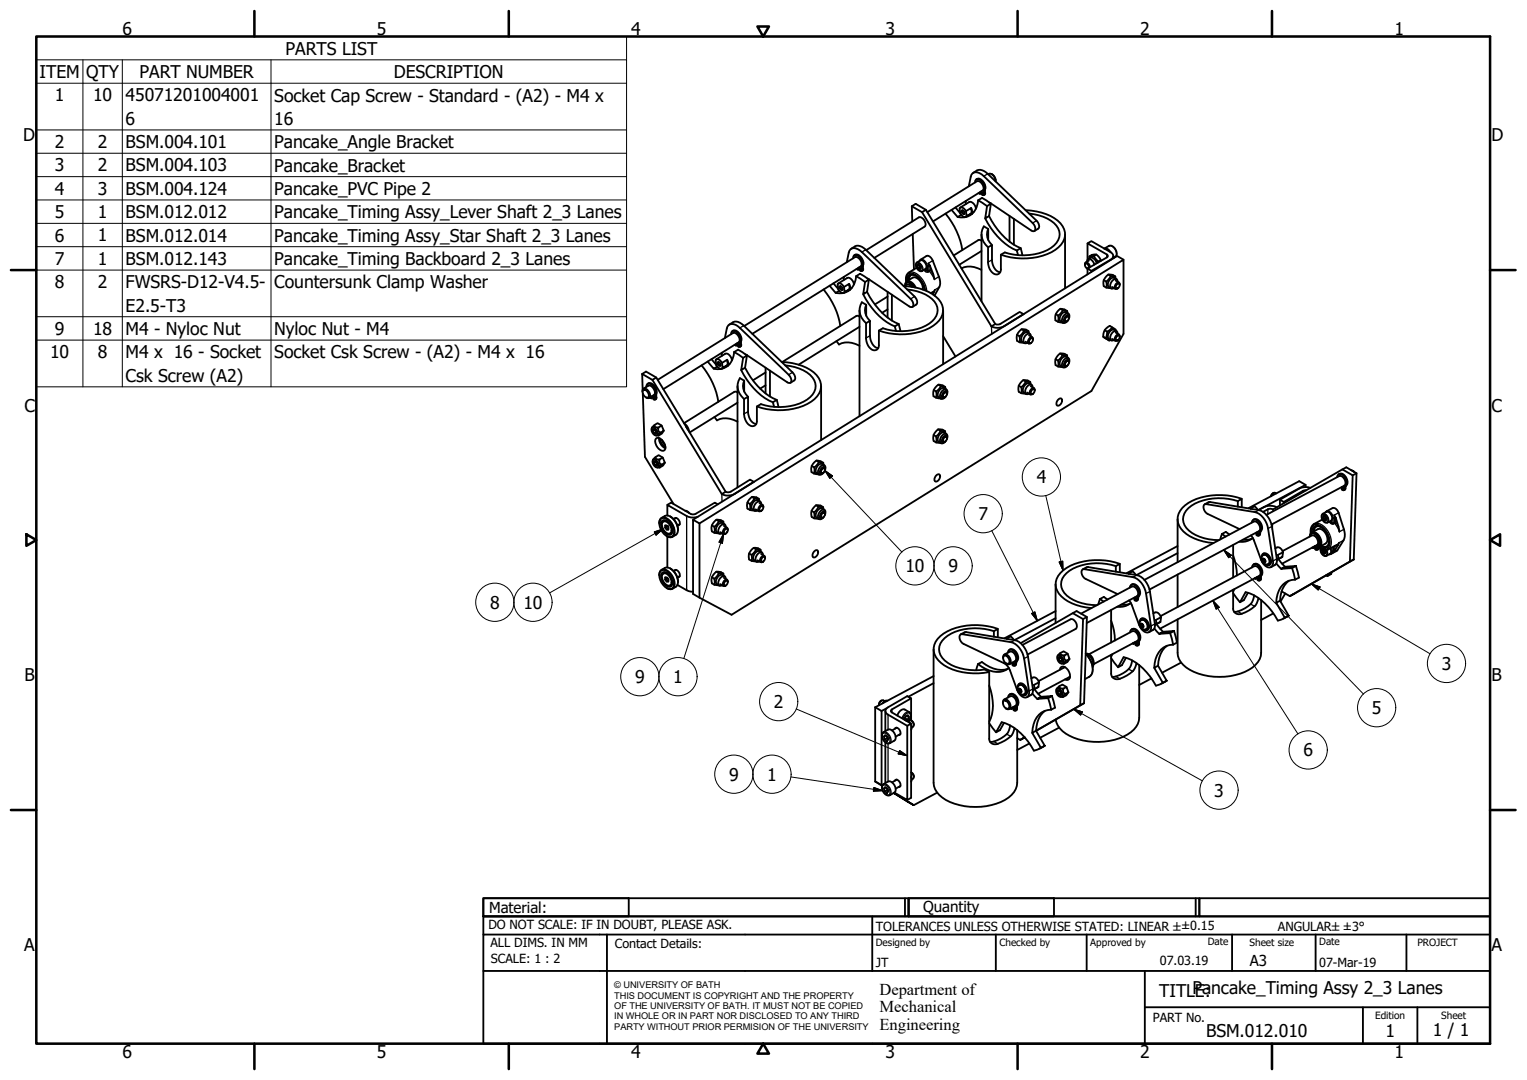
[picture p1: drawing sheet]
<svg xmlns="http://www.w3.org/2000/svg" width="420mm" height="297mm" viewBox="0 0 420 297" stroke-linecap="round" stroke-linejoin="round" font-family="sans-serif">
<defs><g id="words">
<g font-size="4.8">
<text x="33.7" y="9.6">6</text>
<text x="103.7" y="9.6">5</text>
<text x="173.7" y="9.6">4</text>
<text x="243.7" y="9.6">3</text>
<text x="313.7" y="9.6">2</text>
<text x="383.7" y="9.6">1</text>
<text x="78.6" y="15">PARTS LIST</text>
<text x="10.9" y="21.4">ITEM</text>
<text x="23.7" y="21.5">QTY</text>
<text x="38.4" y="21.4">PART NUMBER</text>
<text x="108.4" y="21.5">DESCRIPTION</text>
<text x="15.1" y="27.9">1</text>
<text x="25.6" y="27.9">10</text>
<text x="34.6" y="27.9">45071201004001</text>
<text x="75.5" y="27.9">Socket Cap Screw - Standard - (A2) - M4 x</text>
<text x="34.6" y="34.3">6</text>
<text x="75.5" y="34.3">16</text>
<text x="6.3" y="38.9">D</text>
<text x="15.1" y="40.7">2</text>
<text x="26.9" y="40.7">2</text>
<text x="34.6" y="40.7">BSM.004.101</text>
<text x="75.5" y="40.8">Pancake_Angle Bracket</text>
<text x="410.4" y="38.9">D</text>
<text x="15.1" y="47.1">3</text>
<text x="26.9" y="47.1">2</text>
<text x="34.6" y="47.1">BSM.004.103</text>
<text x="75.5" y="47.2">Pancake_Bracket</text>
<text x="15.1" y="53.5">4</text>
<text x="26.9" y="53.6">3</text>
<text x="34.6" y="53.6">BSM.004.124</text>
<text x="75.5" y="53.6">Pancake_PVC Pipe 2</text>
<text x="15.1" y="60">5</text>
<text x="26.9" y="60">1</text>
<text x="34.6" y="60">BSM.012.012</text>
<text x="75.5" y="60.1">Pancake_Timing Assy_Lever Shaft 2_3 Lanes</text>
<text x="15.1" y="66.4">6</text>
<text x="26.9" y="66.4">1</text>
<text x="34.6" y="66.4">BSM.012.014</text>
<text x="75.5" y="66.5">Pancake_Timing Assy_Star Shaft 2_3 Lanes</text>
<text x="15.1" y="72.8">7</text>
<text x="26.9" y="72.8">1</text>
<text x="34.6" y="72.8">BSM.012.143</text>
<text x="75.5" y="72.9">Pancake_Timing Backboard 2_3 Lanes</text>
<text x="15.1" y="79.3">8</text>
<text x="26.9" y="79.3">2</text>
<text x="34.6" y="79.3">FWSRS-D12-V4.5-</text>
<text x="75.5" y="79.3">Countersunk Clamp Washer</text>
<text x="34.6" y="85.7">E2.5-T3</text>
<text x="15.1" y="92.1">9</text>
<text x="25.6" y="92.1">18</text>
<text x="34.6" y="92.2">M4 - Nyloc Nut</text>
<text x="75.5" y="92.2">Nyloc Nut - M4</text>
<text x="13.8" y="98.5">10</text>
<text x="26.9" y="98.5">8</text>
<text x="34.6" y="98.6">M4 x 16 - Socket</text>
<text x="75.5" y="98.6">Socket Csk Screw - (A2) - M4 x 16</text>
<text x="34.6" y="105">Csk Screw (A2)</text>
<text x="6.7" y="113.2">C</text>
<text x="410.4" y="113.2">C</text>
<text x="285.2" y="132.9">4</text>
<text x="269.2" y="143">7</text>
<text x="249.1" y="157.4">10</text>
<text x="260.9" y="157.4">9</text>
<text x="134.8" y="167.4">8</text>
<text x="144" y="167.4">10</text>
<text x="396.7" y="184.3">3</text>
<text x="6.8" y="187.4">B</text>
<text x="174.8" y="187.9">9</text>
<text x="185.3" y="187.9">1</text>
<text x="410.4" y="187.4">B</text>
<text x="213" y="194.8">2</text>
<text x="377.5" y="196.4">5</text>
<text x="358.6" y="208.1">6</text>
<text x="200.6" y="214.7">9</text>
<text x="211.1" y="214.7">1</text>
<text x="334.1" y="219.1">3</text>
<text x="6.7" y="261.7">A</text>
<text x="410.4" y="261.7">A</text>
<text x="319" y="274.2">TITLPEa:ncake_Timing Assy 2_3 Lanes</text>
<text x="331.9" y="285.3">BSM.012.010</text>
<text x="381.2" y="285.3">1</text>
<text x="394.2" y="285">1 / 1</text>
<text x="33.7" y="291">6</text>
<text x="103.7" y="290.9">5</text>
<text x="173.7" y="290.9">4</text>
<text x="243.7" y="291">3</text>
<text x="313.7" y="291">2</text>
<text x="383.7" y="290.9">1</text>
</g>
<g font-size="4.6">
<text x="242" y="273.7">Department of</text>
<text x="242" y="278.4">Mechanical</text>
<text x="242" y="283.2">Engineering</text>
</g>
<g font-size="4.1">
<text x="134.6" y="251.1">Material:</text>
<text x="254" y="250.8">Quantity</text>
<text x="343.9" y="265.6">A3</text>
</g>
<g font-size="3.5">
<text x="134.4" y="255.6">DO NOT SCALE: IF IN DOUBT, PLEASE ASK.</text>
<text x="241" y="256">TOLERANCES UNLESS OTHERWISE STATED: LINEAR ±±0.15</text>
<text x="351.6" y="256">ANGULAR±±3°</text>
<text x="134.9" y="260.6">ALL DIMS. IN MM</text>
<text x="169.2" y="260.6">Contact Details:</text>
<text x="135.1" y="264.8">SCALE: 1 : 2</text>
<text x="241" y="266">JT</text>
<text x="319.2" y="265.5">07.03.19</text>
<text x="363" y="266">07-Mar-19</text>
<text x="317.2" y="281.2">PART No.</text>
</g>
<g font-size="2.8">
<text x="241" y="260.1">Designed by</text>
<text x="275" y="260.1">Checked by</text>
<text x="300" y="260.1">Approved by</text>
<text x="332.3" y="260">Date</text>
<text x="343.8" y="260.1">Sheet size</text>
<text x="363" y="260">Date</text>
<text x="390" y="260.1">PROJECT</text>
<text x="378.4" y="280.1">Edition</text>
<text x="396.6" y="280.1">Sheet</text>
</g>
<g font-size="2.5">
<text x="169" y="271.9">© UNIVERSITY OF BATH</text>
<text x="169" y="274.7">THIS DOCUMENT IS COPYRIGHT AND THE PROPERTY</text>
<text x="169" y="277.5">OF THE UNIVERSITY OF BATH. IT MUST NOT BE COPIED</text>
<text x="169" y="280.4">IN WHOLE OR IN PART NOR DISCLOSED TO ANY THIRD</text>
<text x="169" y="283.2">PARTY WITHOUT PRIOR PERMISION OF THE UNIVERSITY</text>
</g>
</g></defs>
<!-- layer: Visible (ISO) -->
<g fill="none" stroke="#000" stroke-width=".51">
<path d="M250.9 56.7l2.8 1.7 19.1 31.4M250.9 56.7l1-.6 2.9 1.6 19.1 31.4M250.9 56.7l.1 4.2M254.8 57.7l-1.1 .7M255.2 58.3l13.6-8.4a1.75 1.75 0 0 1 1.6 2.5l-13.7 8.5M260.2 58.8a20.6 20.6 0 0 1 4.6 10M261.8 57.7l1.7 2 1-.6M262.9 57.1l1.3 1.5M264.2 57.1l2.5-1.5a1.75 1.75 0 0 1 1.8 1.8M264.6 57.9h.4a.73 .73 0 0 1 .3 1 .73 .73 0 0 1-.7-1zM264.8 58h.1M264.8 57.8l.2 .8 .4 .2"/>
<path d="M265.2 58.8h.1M265.8 55.3l-.1 .8M265.8 58.1l1.4-.9 .2 1.4-1.4 .9zM265.8 58.1l-.3-.4a.98 .98 0 0 0-1.5-.4l.2 1.4 .3 .4a.96 .96 0 0 0 1.5 .4M266.6 51.2l.5-2.6a1.52 1.52 0 0 1 2.4-1l1.2 .9 13.4 12.8a1.46 1.46 0 0 1 .4 2.3l-.7-.2-11.6-7.7M267.2 57.2l.3 .8-.1 .6M267.3 58.7l.2 .1M267.5 58.8l-.7 .2M267.8 47.5a2.55 2.55 0 0 1 4 .3l13.4 12.9 .6 .8a1.13 1.13 0 0 1-.1 1.4l-1.1 .6M267.9 58.3l-2.1 1.4M268.3 50.2a.76 .76 0 0 1 .3-.8 .76 .76 0 0 1 .9 0 2.67 2.67 0 0 1 1.2 3.2l.1 1-.1 .1-.5-.1-.1-1M268.6 49.3a1.47 1.47 0 0 1 2.2 1 2.24 2.24 0 0 1 .2 2.1l.1 1-.4 .3"/>
<path d="M269.2 55.1a4.6 4.6 0 0 1-5.7 4.6M269.2 55.1l1-.7 2.4 1.6M269.2 55.1l2.4 1.6M269.3 53.1l.4 .2M269.9 52.7v.5l-.2 .1-.1-.4M270.3 52.9l.3 .1v.4l-.3-.1zM270.5 52.9l.2 .3M271.9 47.9a1.32 1.32 0 0 1 1.8 1.1l.2 .9M272.1 59.4a18.5 18.5 0 0 0 8.7 8.8M272.6 56l-1 .7-.5 3.4 1-.7M272.6 56l-.5 3.4M272.8 47.8l.7 .6 .4 1.3"/>
<path d="M277.8 59.4v7.1M282.2 57.8a13.8 13.8 0 0 1 9.6 3.6 4.3 4.3 0 0 1-.6 6.6 16.6 16.6 0 0 1-14.5 2.5l-1.3-.5M283.2 58.7a9.9 9.9 0 0 1 8 4.1 4 4 0 0 1-2 5.4 15.7 15.7 0 0 1-12.7 1.2l-1.1 .6v4.1a1.37 1.37 0 0 1-1.1 1.4 1.37 1.37 0 0 1-1.5-.8l-.5-.8-.4-1.4v-4.5l1-.6v4.1a3.3 3.3 0 0 0 2.3 3.4M226.6 79.6a20.5 20.5 0 0 1 4.6 10M228.3 78.6l1.6 2 1-.6M229.3 77.9l1.4 1.6M230.7 79.6l.2 .4a.98 .98 0 0 0 1.5 .3M230.7 78l2.4-1.6a1.73 1.73 0 0 1 1.9 1.9M231.1 78.8h.3a.73 .73 0 0 1 .4 1 .73 .73 0 0 1-.7-1zM231.2 78.9h.1M231.2 78.7l.1 .5 .5 .5M231.7 79.6h.1"/>
<path d="M232.2 76.1v.9M232.2 78.9l1.4-.8 .2 1.4-1.4 .8zM232.2 78.9l-.2-.4a.98 .98 0 0 0-1.5-.3l.2 1.4M233 72.1l.5-2.6a1.53 1.53 0 0 1 2.5-1l1.2 .8 13.4 12.9a1.44 1.44 0 0 1 .3 2.3l-.7-.2-11.5-7.7M233.6 78.1l.3 .7-.1 .7M233.8 79.6l.1 .1M233.9 79.7l-.7 .2M234.2 68.4a2.55 2.55 0 0 1 4 .3l13.7 13.2a1.49 1.49 0 0 1 .2 1.9l-1 .6M234.4 79.2l-2.2 1.3M234.7 71l.1-.4a1.05 1.05 0 0 1 1-.5 1.05 1.05 0 0 1 .9 .8l.3 .5a2.2 2.2 0 0 1 .2 2.1l.1 .7-.2 .4-.5-.2-.1-.9M235.1 70.2a1.46 1.46 0 0 1 2.1 .9 2.24 2.24 0 0 1 .2 2.2l.1 .9-.3 .3M235.6 76a4.6 4.6 0 0 1-5.7 4.6"/>
<path d="M235.6 76l1-.7 2.5 1.6M235.6 76l2.4 1.6M235.7 74l.4 .2M236.3 73.6l.1 .4-.3 .2v-.5M236.7 73.8l.3 .1 .1 .4-.3-.2zM237 73.8l.1 .3M238.3 68.8l14.5-9a1.75 1.75 0 0 1 1.6 2.5l-13.8 8.6M239.1 76.9l-1.1 .7-.5 3.3 1.1-.6M239.1 76.9l-.5 3.4M248.6 78.7a13.9 13.9 0 0 1 9.7 3.6 4.4 4.4 0 0 1-.6 6.6 16.8 16.8 0 0 1-14.6 2.4l-1.3-.4M248.8 78.7l.7-.4a1.16 1.16 0 0 1 1.3 .6M249 78.6a.84 .84 0 0 1 .6-.9 .84 .84 0 0 1 1 .4l.7 .9"/>
<path d="M249.1 78a.82 .82 0 0 1 1.2-.6 3.2 3.2 0 0 1 1.7 1.7M249.2 77.9a1.04 1.04 0 0 1 1.8 .2l.7 .9M249.3 77.8a1.35 1.35 0 0 1 2.1 .7l.2 .5M249.5 77.4l1.6-1a2.24 2.24 0 0 1 2.5 1.6l.3 1.6M249.6 77.3a1.49 1.49 0 0 1 .8-1.8 1.49 1.49 0 0 1 1.9 .6 5.6 5.6 0 0 1 2.1 3.7M249.6 79.6a9.8 9.8 0 0 1 8 4.1 4 4 0 0 1-1.9 5.3 15.5 15.5 0 0 1-12.8 1.3l-1.1 .6v4.1a1.36 1.36 0 0 1-1 1.4 1.36 1.36 0 0 1-1.6-.8l-.5-.8-.4-1.4v-4.5l1.1-.6v4a3.3 3.3 0 0 0 2.3 3.4M250.6 75.7l-.5 1.3M251.1 64.4l.4 9.7M251.8 75.8a1.22 1.22 0 0 0-1.4 0 1.22 1.22 0 0 0-.4 1.3M252.1 72.3l1.1-.7a1.61 1.61 0 0 1 1.5 2.3l-1 .6a1.58 1.58 0 0 1-1.6-2.2zM252.2 73.6l-2.2 1.4a2.36 2.36 0 0 0-.7 2.5M252.6 72.8l.5 .3 .3 .6-.2 .4-.5-.3-.3-.7z"/>
<path d="M252.8 72.9l-.4 .2M252.9 72.9l.2 .6M253.1 71.7l1.8-1.3a1.56 1.56 0 0 1 1.7 1.3l2 5.1a3.1 3.1 0 0 1-.2 2.2l-1.3 2.3M253.1 73.5l-.4 .3M253.1 73.5l.2 .1M255.4 72.4l.5 .8 .9 2.2 .3 1.4M257.2 79.8l-.6 1.1M264.6 73.8a5.9 5.9 0 0 1 5.5 .4M270.1 66.2l-.9-.2-6.8 4.3M270.1 69l-6.2 3.8M270.1 64.5v18.4M271.1 60.1a18.5 18.5 0 0 0 8.7 8.8"/>
<path d="M271.9 63a3.8 3.8 0 0 0 1 4.4M271.9 65.9v-2.9l-1.2-.7a4.3 4.3 0 0 0 1.2 5.7M279 60.2v7.1M279.8 68.9l.3 1.3M280.8 68.2l.5 2M280.8 68.2l-1 .7M293.1 64.5v14.8M298.5 72.8l.2-.6a1.19 1.19 0 0 1 1.2 1.3M299.1 73.8l.1 .1M299.1 72l.2-.7a1.53 1.53 0 0 1 1.8 1.5M299.2 73.9h.1M299.2 66.9v4.5"/>
<path d="M299.2 73.9v1.6M299.4 71.3l.6-.4a1.67 1.67 0 0 1 1.8 1.5M299.6 73.7v-.3a.85 .85 0 0 0-1-.9 1.02 1.02 0 0 0 .7 1.4M299.6 71.7l-.9 .5M299.7 71.1v-.6l1.3-.1 1.2 1.5v.3M299.7 70.5a1.84 1.84 0 0 1 1.9-.5 1.84 1.84 0 0 1 1.3 1.6l.1 .1M300.3 74.5l-1.1-.6 5.3-3.1 .3-.4-.3-.4-5.3-3.1 1.1-.6 5.3 3.1a1.08 1.08 0 0 1 .7 1 1.08 1.08 0 0 1-.7 1l-5.3 3.1v.3M301.7 70l-.7 .4M302.9 71.6l-.7 .3M303.7 77.1l.7 .4M304.9 75.5l.7 .4M305.6 69.4a1.63 1.63 0 0 0-1.8-1l1.3-.8a1.95 1.95 0 0 1 1.8 1 1.95 1.95 0 0 1 0 2.1l-.6 .3"/>
<path d="M306 78.9l.9 .5M306.3 70.4v.6M306.9 76a1.72 1.72 0 0 0-2.9 .6l-.4 .8a1.4 1.4 0 0 0 .8 1.7M307 76.6l-.1-.6-1.3-.1-1.2 1.6v1.6l1.2 .1M307 77.2l.9 .5M307.2 76.8l-.6-.4a1.68 1.68 0 0 0-1.5 2.6l.7 .3M307.4 78.2l.5-.2a.85 .85 0 0 1 0 .9 .85 .85 0 0 1-.8 .4 .96 .96 0 0 1 .3-1.1zM307.5 77.5l-.2-.7a1.63 1.63 0 0 0-1.6 .8 1.63 1.63 0 0 0 .1 1.8l.7-.2M308.1 78.3l-.3-.6a1.21 1.21 0 0 0-.9 1.7l.7-.1M309.1 71.4l-1.7-1-116.7 72.5M194.7 99.4l1.7 2 1-.6M195.8 98.8l1.3 1.6"/>
<path d="M197.1 98.8l2.5-1.5a1.73 1.73 0 0 1 1.8 1.8M197.5 99.7l.1-.1a.77 .77 0 0 1 .6 1 .73 .73 0 0 1-.7-.9zM197.6 99.7h.1M197.7 99.6v.4l.6 .5M198.6 97v.9M198.7 99.8l1.4-.9 .2 1.4-1.5 .9zM198.7 99.8l-.3-.4a.98 .98 0 0 0-1.5-.4l.2 1.4 .3 .4a.98 .98 0 0 0 1.4 .4M199.5 93l.5-2.7a1.54 1.54 0 0 1 2.4-.9l1.2 .8 13.4 12.9a1.47 1.47 0 0 1 .4 2.2l-.8-.1-11.5-7.7M200.1 98.9l.2 .8v.6M200.6 89.3a2.55 2.55 0 0 1 4 .2l13.8 13.3a1.49 1.49 0 0 1 .1 1.8l-1 .7M201.2 91.9a.76 .76 0 0 1 .3-.8 .76 .76 0 0 1 .9 0 2.65 2.65 0 0 1 1.2 3.2l.1 1-.2 .1-.4-.1-.2-1M201.5 91.1a1.44 1.44 0 0 1 2.1 .9 2.24 2.24 0 0 1 .3 2.2v.9l-.3 .3"/>
<path d="M202 96.8a4.5 4.5 0 0 1-5.6 4.6M202 96.8l1.1-.6 2.4 1.6M202 96.8l2.5 1.6M202.1 94.8l.5 .3M202.8 94.5v.4l-.2 .2-.1-.5M203.2 94.6l.3 .2v.3l-.3-.1zM203.4 94.7l.1 .2M204.8 89.7l30.4-19a1.75 1.75 0 0 1 1.6 2.6l-29.8 18.5M205.5 97.8l-1 .6-.6 3.4 1.1-.7M205.5 97.8l-.5 3.3M215.1 99.6a13.8 13.8 0 0 1 9.6 3.6 4.4 4.4 0 0 1-.6 6.6 17.2 17.2 0 0 1-15.8 2M230.2 93.8l.6 .9a5.8 5.8 0 0 1 5.7 .4"/>
<path d="M236.5 87.1l-.9-.2-20.3 12.7M236.5 89.9l-16.7 10.4M236.5 85.3v29.2M237.5 80.9a18.5 18.5 0 0 0 8.7 8.9M238.3 83.8a3.8 3.8 0 0 0 1.1 4.5M238.3 86.8v-3l-1.2-.7a4.4 4.4 0 0 0 1.2 5.8M238.6 80.3a18.5 18.5 0 0 0 8.7 8.8M244.2 85.1l-1.5 .9M244.2 81.6l-3.5 2.1M244.2 80.2v7.1M245.4 81.1v7.1M246.2 89.8l.3 1.2"/>
<path d="M247.3 89.1l.5 2M247.3 89.1l-1.1 .7M256.8 80.2l-.7 .4M259.5 85.3v14.9M259.5 92.4l3.4 5.7M273.9 89.1l.7 .2 .7-.2 5.3-3.3 1 .6-5.3 3.3a3.7 3.7 0 0 1-3.5 .1M273.9 89.1l-1.1 .7M279.8 92.1l.7 .4M281.1 90.6l.7 .3M282.1 94l.9 .5M283 91.1a1.85 1.85 0 0 0-1.9-.5 1.85 1.85 0 0 0-1.3 1.5v.4a1.4 1.4 0 0 0 .7 1.6M283.1 91.7l-.1-.6-1.2-.2-1.3 1.6v1.6l1.2 .2"/>
<path d="M283.1 92.2l.9 .6M283.4 91.8l-.7-.4a1.71 1.71 0 0 0-1.5 2.6l.7 .4M283.5 93.2l.5-.2a.84 .84 0 0 1 .1 .9 .84 .84 0 0 1-.8 .4 .88 .88 0 0 1 .2-1.1zM283.7 92.5l-.3-.7a1.62 1.62 0 0 0-1.5 .9 1.62 1.62 0 0 0 .1 1.7l.7-.1M284.2 93.4l-.2-.7a1.18 1.18 0 0 0-1 1.8l.7-.2M290.4 98.8l.7 .4M290.5 86.4l.7 .4M291.2 86.8l-.1 1.7 1.2 .2M291.7 97.2l.7 .4M291.8 84.9l.6 .4M292.4 97.6l-1.3 1.6v1.6l1.2 .1M292.4 97.6l1.2 .1 .1 .6"/>
<path d="M292.7 88.4l.2 .1M293.5 99.4l.5-.1a.85 .85 0 0 1 0 .9 .85 .85 0 0 1-.9 .4 1.02 1.02 0 0 1 .4-1.2zM293.5 87.1l.3-.1a.75 .75 0 0 1 .2 .9 .75 .75 0 0 1-.9 .4v-.6zM293.6 97.7a1.87 1.87 0 0 0-1.9-.4 1.87 1.87 0 0 0-1.3 1.5v.4a1.38 1.38 0 0 0 .7 1.6M293.6 85.5a1.82 1.82 0 0 0-1.8-.5 1.82 1.82 0 0 0-1.3 1.4l-.1 1.7 .7 .4M293.7 86.1l-.1-.6-1.2-.2-1.2 1.5M293.7 86.6l.2 .2M293.7 98.9l.2 .1M294 98.5l-.7-.4a1.71 1.71 0 0 0-1.5 2.6l.7 .3M294 86.2l-.7-.3a1.7 1.7 0 0 0-1.5 2.5l.7 .4M294.1 100a1 1 0 0 0-.4-1.6 1.8 1.8 0 0 0-1.2 2.6 1.13 1.13 0 0 0 1.3-.6M294.1 87.7a.98 .98 0 0 0-.4-1.5 1.79 1.79 0 0 0-1.2 2.6 1.19 1.19 0 0 0 1.3-.7"/>
<path d="M294.1 87.4l-.2-.7a1.19 1.19 0 0 0-1 1.8l.7-.1M294.1 99.6l-.2-.6a1.17 1.17 0 0 0-1 1.7l.7-.1M303.6 92.6l.6 .4M304 90.8l.7 .4M304.2 93l1 .7 .3-.2M306 93.2l.9 .5M306 90l-.6-.4a2.62 2.62 0 0 0-1.7 3.2l1.5 .9M307 91.5l.9 .5M307 90.9v-.2l-1-.7-1.3 1.2-.5 1.8M307.2 91.1l-.6-.4a1.68 1.68 0 0 0-1.5 2.5l.7 .4M307.4 92.4l.6-.1a.86 .86 0 0 1-.1 .9 .86 .86 0 0 1-.8 .4l-.1-.6zM307.5 91.8l-.2-.7a1.63 1.63 0 0 0-1.6 .8 1.63 1.63 0 0 0 .1 1.7l.7-.1"/>
<path d="M308.1 92.6l-.3-.6a1.21 1.21 0 0 0-.9 1.7l.7-.1M176.7 102.9l2.8 1.6 19.1 31.4M176.7 102.9l1.1-.7 2.8 1.6 19.1 31.4M176.7 102.9l.1 4.3M176.8 107.7a.67 .67 0 0 1 .1-.7 .67 .67 0 0 1 .8-.1l.4 .3a1.69 1.69 0 0 1 .5 2.3l-.8-.2M176.9 108.2l.6 17.5 7.8 12.9M177 107.3a1.48 1.48 0 0 1 1.4 2 1.46 1.46 0 0 1-1.4-2zM177.1 106.9l1.3-.8a1.75 1.75 0 0 1 1.5 2.5l-1.3 .8M177.8 106.4a.84 .84 0 0 1 .6-.9 .84 .84 0 0 1 1 .4 2.46 2.46 0 0 1 .9 2.9l.1 .7-.2 .4-.5-.1-.1-1M178.2 105.6a1.46 1.46 0 0 1 2.1 .9 2.24 2.24 0 0 1 .3 2.2v.9l-.3 .3M178.8 109.3l.4 .3M179.3 117.8l.8-.9a.75 .75 0 0 0 1.1 .7 .95 .95 0 0 0 .6 1.4l-.5 .5-.1 .3"/>
<path d="M179.4 109l.1 .4-.3 .2v-.5M179.5 117.6a1.46 1.46 0 0 1 1.3 2.1 1.46 1.46 0 0 1-1.3-2.1zM179.7 118.3v.1M179.7 118.1a.82 .82 0 0 1 .8 .4 .82 .82 0 0 1-.1 .8l-.5-.2a.83 .83 0 0 1-.2-1zM179.8 118.2a.62 .62 0 0 1 .6 .3 .62 .62 0 0 1-.1 .7l-.2-.1a.63 .63 0 0 1-.3-.9zM179.9 109.1l.2 .2 .1 .3-.3-.1zM180.1 109.2l.1 .2M180.1 116.9l.8-.5 1.2 .6M180.2 119.2h.1M180.6 103.8l-1.1 .7M181 104.5l20.7-12.9a1.75 1.75 0 0 1 1.6 2.5l-20.8 12.9M181.2 117.6l.9-.6 .5 1.5-.8 .5"/>
<path d="M181.2 119.8h-.6M182.6 118.5l-.5 .7-.8 .6M188.3 116.4l.7 .8 .6 1.5M188.7 117.2l.6 1M188.9 117.5l.2 .4M193 100.5a20.8 20.8 0 0 1 4.7 10M196.6 114.7l.7 .9a5.8 5.8 0 0 1 5.6 .4M198.1 100.5h.1M200.2 100.4l.2 .1M200.3 100.6l-.7 .2M200.8 100l-2.1 1.4M202.9 107.9l-.8-.1-13.9 8.6"/>
<path d="M202.9 110.8l-13.1 8.1M202.9 106.2v27.9M203.9 101.8a18.6 18.6 0 0 0 8.8 8.8M204.8 104.7a3.8 3.8 0 0 0 1 4.4M204.8 107.7v-3l-1.2-.7a4.3 4.3 0 0 0 1.1 5.8M205 101.1a18.6 18.6 0 0 0 8.7 8.9M210.7 106l-1.6 .9M210.7 102.4l-3.5 2.2M210.7 101.1v7.1M211.9 101.9v7.1M212.7 110.6l.3 1.3M213.7 110l.5 2"/>
<path d="M213.7 110l-1 .6M216 100.5a9.8 9.8 0 0 1 8 4.1 4 4 0 0 1-1.9 5.3 15.5 15.5 0 0 1-12.7 1.3l-1.1 .6v4.1a1.36 1.36 0 0 1-1.1 1.3 1.36 1.36 0 0 1-1.5-.8l-.9-1.7-.1-4.9 1.1-.7v4.1a3.3 3.3 0 0 0 2.3 3.4M225.9 106.2v14.8M256.9 119.6l.7 .4M256.9 107.3l.7 .4M257.6 107.7l-.1 1.7 1.3 .2M258.1 118.1l.7 .4M258.2 105.8l.7 .4M258.8 118.5l-1.2 1.5v1.7l1.1 .1M258.8 118.5l1.2 .1 .1 .6M259.2 109.2l.2 .2M260 108l.2-.1a.75 .75 0 0 1 .2 .9 .75 .75 0 0 1-.9 .4 1.03 1.03 0 0 1 .5-1.2z"/>
<path d="M260 118.6a1.74 1.74 0 0 0-2.9 .6l-.3 .8a1.38 1.38 0 0 0 .8 1.7M260.1 106.4a1.8 1.8 0 0 0-1.9-.6 1.8 1.8 0 0 0-1.3 1.5l-.1 .4a1.33 1.33 0 0 0 .7 1.7M260.1 107v-.6l-1.2-.2-1.3 1.5M260.2 107.5l.2 .1M260.2 119.8l.2 .1M260.4 119.3l-.6-.3a1.69 1.69 0 0 0-1.5 2.5l.6 .4M260.4 107.1l-.6-.4a1.7 1.7 0 0 0-1.5 2.6l.6 .4M260.5 108.6a.98 .98 0 0 0-.4-1.6 1.78 1.78 0 0 0-1.2 2.7 1.19 1.19 0 0 0 1.4-.7M260.6 108.3l-.3-.7a1.19 1.19 0 0 0-1 1.8l.7-.2M280.3 106.1l.7 .4M281.6 104.5l.6 .5M282.6 108l.9 .5"/>
<path d="M283.5 105.1a1.73 1.73 0 0 0-2.9 .5l-.4 .9a1.4 1.4 0 0 0 .8 1.6M283.6 105.7l-.1-.6-1.3-.1-1.2 1.5v1.6l1.2 .2M283.6 106.2l.9 .6M283.8 105.8l-.6-.3a1.68 1.68 0 0 0-1.5 2.5l.7 .4M284 107.2l.5-.2a.85 .85 0 0 1 .1 .9 .85 .85 0 0 1-.9 .5 .96 .96 0 0 1 .3-1.2zM284.1 106.5l-.2-.6a1.62 1.62 0 0 0-1.6 .8 1.62 1.62 0 0 0 .1 1.7l.7-.1M284.7 107.4l-.2-.7a1.21 1.21 0 0 0-1 1.8l.7-.1M291.1 110l.6-.4h.3a1.23 1.23 0 0 1 0 1.3 1.23 1.23 0 0 1-1.2 .6 1.29 1.29 0 0 1 .3-1.5zM292.7 100.6l.2 .1M179.6 126.6l.8-.9a.73 .73 0 0 0 1.1 .7 .96 .96 0 0 0 .6 1.4l-.6 .6 .1 .2h-.7M179.8 126.4a1.46 1.46 0 0 1 1.3 2.2 1.46 1.46 0 0 1-1.3-2.2zM180 126.9a.83 .83 0 0 1 .8 .4 .83 .83 0 0 1-.1 .9l-.4-.3a.81 .81 0 0 1-.3-1z"/>
<path d="M180 127.2h.1M180.1 127l.5 .1 .2 .6v.2h-.4a.72 .72 0 0 1-.3-.9zM180.4 125.7l.8-.5 1.2 .6M180.5 128h.1M180.5 120.6a1.76 1.76 0 0 1 2.3 1.3 1.48 1.48 0 0 1-.2 2.1 2.52 2.52 0 0 1-2.1-3.4zM181.3 120.5l.1 .9 .5 1 1.2 .9M181.5 126.4l.9-.6 .5 1.5-.8 .5M181.7 120.7a2.25 2.25 0 0 0 1.4 2.2M182.2 121l.2 .7 .5 .6M182.9 127.3l-.5 .7-.8 .6M197.5 138.7l-.8-.5-5.3 3.1-.7 .2-.7-.2-5.3-3.1-1.1 .7M199.7 135.2l.7 .2 .7-.2 5.3-3.3 1 .6-5.3 3.3-1.1 .4a3.5 3.5 0 0 1-2.4-.3"/>
<path d="M199.7 135.2l-1.1 .7M205.7 138.2l.6 .4M206.9 136.7l.7 .4M208.8 137.2a1.84 1.84 0 0 0-1.9-.5 1.84 1.84 0 0 0-1.2 1.5v1.7l.6 .4M208.9 137.8l-.1-.6-1.2-.1-1.3 1.5v1.7l1.2 .1M208.9 138.4l.9 .5M209.2 138l-.7-.4a1.71 1.71 0 0 0-1.4 2.5l.6 .4M209.3 139.3l.5-.2a.84 .84 0 0 1 .1 1 .84 .84 0 0 1-.8 .4 .91 .91 0 0 1 .2-1.2zM209.5 138.7l-.3-.7a1.62 1.62 0 0 0-1.5 .8 1.62 1.62 0 0 0 .1 1.7l.7-.1M210 139.5l-.2-.6a1.19 1.19 0 0 0-1 1.7l.7-.1M223.4 128.2l.6 .4M224 128.6v1.6l1.2 .2"/>
<path d="M224.5 139l.7 .4M224.6 126.7l.7 .4M225.2 139.4l-1.2 1.5v1.7h1.1M225.2 139.4l1.3 .1 .1 .6M225.6 130.1l.2 .1M226.1 129.1l.6-.4a.75 .75 0 0 1 .1 1 .75 .75 0 0 1-.8 .3zM226.5 139.5a1.74 1.74 0 0 0-3 .6l-.3 .8a1.45 1.45 0 0 0 .8 1.7M226.5 127.3a1.82 1.82 0 0 0-1.8-.6 1.82 1.82 0 0 0-1.3 1.5l-.1 1.6 .7 .4M226.6 127.8l-.1-.5-1.2-.2-1.3 1.5M226.6 128.4l.2 .1M226.8 128l-.6-.4a1.71 1.71 0 0 0-1.5 2.6l.7 .3M226.9 129.5a1 1 0 0 0-.4-1.6 1.84 1.84 0 0 0-1.1 2.6 1.23 1.23 0 0 0 1.3-.6"/>
<path d="M227 129.1l-.2-.6a1.18 1.18 0 0 0-1 1.7l.7-.1M257.5 130.9l.3-.3 .6-.1a1.23 1.23 0 0 1 .1 1.3 1.23 1.23 0 0 1-1.2 .6 1.23 1.23 0 0 1 .2-1.5zM259.2 121.5l.2 .1M259.9 120.3l.5-.2a.85 .85 0 0 1 0 1 .85 .85 0 0 1-.9 .3 .99 .99 0 0 1 .4-1.1zM260.5 120.8a1 1 0 0 0-.4-1.5 1.79 1.79 0 0 0-1.2 2.6 1.13 1.13 0 0 0 1.4-.7M260.6 120.5l-.3-.6a1.17 1.17 0 0 0-1 1.7l.7-.1M331.5 138.7l1.4-.6 13.5 2.2a5.5 5.5 0 0 1 3.6 4.5l1.3 8.9a1.59 1.59 0 0 1-.5 1.7l-1.1 .6M340.6 139.3v-1.5l1.1-.6v2.3M340.6 137.8a15 15 0 0 0-13.6 1.9 3.8 3.8 0 0 0 .1 6.2 12.6 12.6 0 0 0 8.3 2.7M341.7 137.2a17.4 17.4 0 0 0-15.6 1.8 4.6 4.6 0 0 0 .4 7.9 14.9 14.9 0 0 0 7.4 2.5M344.1 139.9l1.1-.7 .9 1.1M344.1 139.9h.1"/>
<path d="M347.8 139.5l1.7-.4 1.8 .4M350.4 135.6l-.4 .3-.3 .6 .4-.7a.67 .67 0 0 1 1.1-.1M353.2 138.1v.3M359.2 133.9v-.5l-1.7-1.1-14 7.5M359.2 133.4l-12.9 6.9M359.4 134.8l-.9 .2-5.3 3.1-1-.7M360.6 134.2a3.8 3.8 0 0 0-3.1 .2l-5.3 3v1.6M367.9 131.2a.96 .96 0 0 1 .8-.9 .96 .96 0 0 1 1.1 .6 2.04 2.04 0 0 1 .2 3v.7l-.4 .3-.5-.3 .1-.7M368.3 130.4a1.43 1.43 0 0 1 2.1 .9 1.84 1.84 0 0 1-.1 2.5l-.2 .8-.3 .2M369.4 129.1l1-.6 2.9 1.7-.8 23.7M369.5 134l.3 .2-.1 .4-.3-.2zM369.6 134.1l.2 .3"/>
<path d="M371.8 129.3l.7 .4M372.2 129.5l.4 .3M373.3 130.2l-1.1 .5M181.4 143.9a1.37 1.37 0 0 1 .8-1.5 1.37 1.37 0 0 1 1.7 .4 3.9 3.9 0 0 1 1.4 4.6 1.33 1.33 0 0 1-1.8 .1M181.4 158.2a1.37 1.37 0 0 1 .8-1.6 1.37 1.37 0 0 1 1.7 .5 3.9 3.9 0 0 1 1.4 4.6 1.33 1.33 0 0 1-1.8 0M181.7 157.2a1.81 1.81 0 0 1 2.8 .7 3.5 3.5 0 0 1 .7 3.7 1.8 1.8 0 0 1-2.8-.8 3.4 3.4 0 0 1-.7-3.6zM181.8 142.7a2.15 2.15 0 0 1 2.9 1.2 3 3 0 0 1 .4 3.6 2.1 2.1 0 0 1-2.9-1.3 3 3 0 0 1-.4-3.5zM182 142.5a2.08 2.08 0 0 1 3.3 .3 3.2 3.2 0 0 1 .6 4.3l-.9 .5M182 156.7a2.26 2.26 0 0 1 3.7 .9l.4 .6a2.37 2.37 0 0 1-1.1 3.7M182.1 157.6a1.62 1.62 0 0 1 2.4 1 1.95 1.95 0 0 1 0 2.8 2.77 2.77 0 0 1-2.4-3.8zM182.2 143.2a1.89 1.89 0 0 1 2.4 1.3 1.7 1.7 0 0 1-.2 2.6 2.78 2.78 0 0 1-2.2-3.9zM182.4 143.5a1.7 1.7 0 0 1 2.2 1.4 1.1 1.1 0 0 1 .2 1.2 1.1 1.1 0 0 1-1 .7 2.42 2.42 0 0 1-1.4-3.3z"/>
<path d="M182.4 157.8a1.67 1.67 0 0 1 2.2 1.4 1.09 1.09 0 0 1 .2 1.2 1.09 1.09 0 0 1-1 .7 2.42 2.42 0 0 1-1.4-3.3zM183 145.1v-.6h.5l.4 .6v.6h-.5l.5-.3M183 159.4v-.6h.5l.4 .5v.6h-.5l.5-.2M183.6 143.3l-.6-.1-.5 .3M183.6 157.6l-.6-.1-.5 .2M183.6 141.8v-2.9l5.3 3a3.9 3.9 0 0 0 3.1 .2M183.6 147.6v8.5M183.6 159l-.6 .4 .4 .5M183.6 159l.1 .1M183.6 159h.1M183.7 144.8l-.7 .3 .4 .6M184.4 142.1a4.5 4.5 0 0 1 2.2 3.6"/>
<path d="M184.4 156.4a4.4 4.4 0 0 1 2.2 3.6M185 145.8l-.2 .6-.4 .3M185.5 157l.2-.2a1.26 1.26 0 0 1 1.1 .6 1.26 1.26 0 0 1 0 1.3l-.3 .1M185.5 142.7l.2-.2a1.26 1.26 0 0 1 1.1 .6 1.26 1.26 0 0 1 0 1.3l-.3 .1M186 142.4l-.6 .4M186 156.7l-.6 .4M187 144.2l-.6 .4M187 158.5l-.6 .3M188.6 140.5l.5 .1 .6 .5M192.5 144l116.6-72.6v20.4l-8.8 15.7-99 61.6-10.6-5.7v-20.5l1.8 1.1v20.4M195.9 158.8l.7 .4M195.9 144.5l.7 .4"/>
<path d="M197.1 157.2l.7 .4M197.1 142.9l.7 .4M198.2 146.4l.9 .5M199 157.7a1.86 1.86 0 0 0-1.9-.4 1.86 1.86 0 0 0-1.2 1.5l-.1 .4a1.41 1.41 0 0 0 .8 1.6M199 143.5a1.73 1.73 0 0 0-2.9 .5l-.3 .9a1.41 1.41 0 0 0 .8 1.6M199.1 158.4l-.1-.7-1.2-.1-1.2 1.6v1.6l1.1 .2M199.1 144.1l-.1-.6-1.2-.2-1.2 1.6v1.6l1.1 .1M199.2 158.9l.9 .5M199.2 144.6l.9 .5M199.4 158.5l-.6-.4a1.71 1.71 0 0 0-1.5 2.6l.6 .4M199.4 144.2l-.6-.3a1.7 1.7 0 0 0-1.5 2.5l.6 .4M199.4 145.7l.5-.3a.73 .73 0 0 1 .2 .9 .73 .73 0 0 1-.9 .3z"/>
<path d="M199.6 159.9l.5-.2a.85 .85 0 0 1 0 .9 .85 .85 0 0 1-.8 .4l-.1-.5zM199.7 159.2l-.2-.7a1.61 1.61 0 0 0-1.6 .8 1.61 1.61 0 0 0 .1 1.8l.7-.1M199.7 144.9l-.2-.6a1.61 1.61 0 0 0-1.6 .8 1.61 1.61 0 0 0 .1 1.7l.7-.1M200.3 145.8l-.3-.7a1.19 1.19 0 0 0-1 1.8l.7-.1M206.1 152.2l.7 .4M207.4 150.7l.6 .4M207.9 140.1l.9 .5M208.4 154.1l.9 .5M209.3 151.2a1.85 1.85 0 0 0-1.9-.5 1.85 1.85 0 0 0-1.3 1.5l-.1 .4a1.38 1.38 0 0 0 .8 1.7M209.4 151.8l-.1-.6-1.3-.1-1.2 1.5v1.7l1.2 .1M209.4 152.4l.9 .5M209.6 151.9l-.6-.3a1.69 1.69 0 0 0-1.5 2.5l.7 .4"/>
<path d="M209.8 153.3l.5-.2a.85 .85 0 0 1 .1 1 .85 .85 0 0 1-.9 .4 .96 .96 0 0 1 .3-1.2zM210 152.7l-.3-.7a1.66 1.66 0 0 0-1.8 2l.3 .5 .8-.1M210.5 153.5l-.2-.6a1.17 1.17 0 0 0-1 1.7l.7-.1M223.3 140.5l.7 .4M223.9 151.8l.7-.5h.3a1.23 1.23 0 0 1 0 1.4 1.23 1.23 0 0 1-1.2 .5 1.29 1.29 0 0 1 .2-1.4zM225.6 142.4l.2 .1M226.4 141.1l.4-.1a.85 .85 0 0 1 0 .9 .85 .85 0 0 1-.8 .4v-.6zM226.6 140.6l.2 .1M226.8 140.2l-.6-.3a1.71 1.71 0 0 0-1.5 2.5l.7 .4M226.9 141.7a1 1 0 0 0-.4-1.5 1.81 1.81 0 0 0-1.1 2.6 1.16 1.16 0 0 0 1.3-.7M227 141.4l-.2-.7a1.19 1.19 0 0 0-1 1.8l.7-.1M297.9 156.6l1.5-.6 13.4 2.2a5.4 5.4 0 0 1 3.6 4.5l1.4 8.9a1.55 1.55 0 0 1-.6 1.7l-1.1 .6"/>
<path d="M307 157.2v-1.5l1.1-.6v2.3M307 155.7a14.9 14.9 0 0 0-13.5 1.9 4 4 0 0 0 .9 6.9 14 14 0 0 0 7.4 2M308.1 155.1a17.4 17.4 0 0 0-15.6 1.8 4.6 4.6 0 0 0 .4 7.9 14.7 14.7 0 0 0 7.4 2.4M310.6 157.8l1.1-.7 .9 1M310.6 157.7v.1M314.9 159.5l30.1-16a1.69 1.69 0 0 1 1.4 2.6l-30.1 16M324 150.2l-14.1 7.5M324 152.1l-11.3 6.1M324 142.8v11.8M324 158v9M336.2 146.9l-.5 1.5M336.2 146.9l1 .7"/>
<path d="M336.2 146.9l1.1-.6 1 .7M339.3 152.8a17 17 0 0 1 1 5.5M339.3 149.9v8.9M341.1 145.5l-8.9-4.2a1.8 1.8 0 0 1-.7-2.6l13.8 2.2a5.5 5.5 0 0 1 3.6 4.5l1.4 8.9a1.28 1.28 0 0 1-.6 1.7 1.28 1.28 0 0 1-1.7-.5l-.8-1-2.2-5.9-.8-1.3M344.4 143.7a.96 .96 0 0 1 .8-.9 .96 .96 0 0 1 1.1 .7 2.04 2.04 0 0 1 .2 2.9v.7l-.4 .3-.4-.3v-.7M344.4 148.2l-2.4 .2M344.5 156a.93 .93 0 0 1 .7-.9 .93 .93 0 0 1 1.1 .5 2.29 2.29 0 0 1 .5 3.1l-.1 .6-.2 .4-.5-.2v-.8M344.7 148a4.8 4.8 0 0 1-3.8 1M344.9 142.9a1.88 1.88 0 0 1 2.4 2l-.7 2.2-.3 .2M344.9 155.2a1.53 1.53 0 0 1 2.2 1.1 1.92 1.92 0 0 1-.1 2.2l-.1 .9-.3 .3M345.2 159.1l.3 .1M345.7 158.8v.3l-.2 .1v-.3"/>
<path d="M346 146.6l.3 .2-.1 .3-.3-.2zM346.1 146.6l.2 .3M346.2 158.9l.3 .2v.3l-.3-.2zM346.4 158.9l.2 .3M347.1 153.3l.1-.5a.74 .74 0 0 1 1.2-.4 2.22 2.22 0 0 1 .9 2.9l-.7 .1-.4-.2M347.4 152.8l.2-.1a1.54 1.54 0 0 1 1.5 .8 1.54 1.54 0 0 1-.1 1.7 1.48 1.48 0 0 1-1.7-.6 1.48 1.48 0 0 1 .1-1.8zM347.4 153.9l.3-.2 .2 .5M347.5 152.3a1.8 1.8 0 0 1 2.3 2 .93 .93 0 0 1-.6 1.1M347.5 140.8a2.7 2.7 0 0 1 2.4-.8l.4 .1 19.1-11 2.8 1.6-.8 23.7M347.6 153.7l.4 .2 .2 .5-.3 .3-.4-.2-.1-.6zM347.9 154.2l-.4 .3M347.9 154.2l.3 .2"/>
<path d="M348.4 141.6l20.1-10.7a1.69 1.69 0 0 1 1.4 2.7l-20 10.7M350.9 150.8a1.34 1.34 0 0 1 1.4-.1 1.34 1.34 0 0 1 .7 1.2M351.2 155l1.3 1.4M351.6 152.6l1.4-.7-.2 1.3-1.4 .7 .3-.5zM351.7 153.8l1.9 2.1M352.5 156.4l1.1-.5 3-.2-1.1 .5zM352.8 153.2l-1.4 .8M352.9 151.6l8-4.3a1.69 1.69 0 0 1 1.4 2.6l-9.5 5.1M354.6 159.7a6.9 6.9 0 0 0-2.4 5.5M355.5 156.2l.9 3.2M356.4 159.4a5.3 5.3 0 0 0-5.1 5.2l-.1 1.2M356.6 155.7l.8 3.2-1 .5"/>
<path d="M360.4 147.6a.93 .93 0 0 1 .7-.9 .93 .93 0 0 1 1 .5 2.21 2.21 0 0 1 .5 3l-.1 1-.2 .1-.5-.2 .1-.9M360.5 147.1a1.13 1.13 0 0 1 .9-.8 1.13 1.13 0 0 1 1.2 .6l.3 .5a2.3 2.3 0 0 1 .3 2.9l-.4 .2M360.6 146.9a1.34 1.34 0 0 1 2.2 .7 1.94 1.94 0 0 1 0 2.7M360.8 146.8a1.52 1.52 0 0 1 2.1 1.1 2.04 2.04 0 0 1 0 2.2l-.1 .9-.4 .2M361.4 150.5l-.1 .3M361.6 150.3v.3l-.3 .2-.2-.2M361.8 150.2h.1M362.1 150.4l.3 .2v.4l-.3-.2zM362.1 144.8l-.5 .8-.1 .5M362.2 150.5l.2 .3M363.1 150.4l1.6-.9a2.11 2.11 0 0 0 0-2.9 1.91 1.91 0 0 0-2.1-1.1l-1.7 .9a1.58 1.58 0 0 1 .8-1.7 1.58 1.58 0 0 1 1.9 .3 4.6 4.6 0 0 1 1.8 5.2 1.54 1.54 0 0 1-2.3 .2M363.6 150.1l.5 .3 1-.1"/>
<path d="M363.7 145.1a1.42 1.42 0 0 0-1.6-.3 1.42 1.42 0 0 0-.8 1.4M363.8 142.9l-2.2 1.2a2.53 2.53 0 0 0-1 2.6M363.8 141.4l1.1-.6a1.58 1.58 0 0 1 1.3 2.4l-.9 .5a1.54 1.54 0 0 1-1.5-2.3zM363.9 151.2v.8l.5 .4 .3-.3-.3-.8M363.9 151.2l-.2 .1M364 142.2l.3-.3 .5 .4 .2 .6-.3 .3-.5-.3zM364.3 151.3v.5M364.3 151.8l.4 .2M364.3 151.8l-.4 .2M364.4 142l-.4 .2M364.5 142l.2 .6M364.7 142.6l-.5 .3"/>
<path d="M364.7 142.6l.3 .2M364.8 140.9l1.8-1.2a1.51 1.51 0 0 1 1.7 1.3l1.7 5.3a3.3 3.3 0 0 1-.3 2.3l-1.9 2.9-2 1M365.3 158v.5M365.7 148.9a1.43 1.43 0 0 1-.7 1.4 1.43 1.43 0 0 1-1.6-.1M366 150.8l.2 .4a.93 .93 0 0 1-.3 1.2l-.9 .5a1.57 1.57 0 0 1-1.7-1.9M366.3 157.4v.4l-1 .7-.4-.3M367.1 141.7l.4 .8 1 3.7M367.9 149.8l-2.5 1.4a2.39 2.39 0 0 1-2.6-.5M368.4 149.3l-1.6 2.7M185 160.1l-.2 .6-.4 .3M186.4 160.9a6.7 6.7 0 0 0 4.3 1.9M198.2 160.6l.9 .6"/>
<path d="M200.3 160.1l-.3-.7a1.17 1.17 0 0 0-1 1.7l.7-.1M256.9 178.6v36.7a6.3 6.3 0 0 0 4.5 5.3 17.7 17.7 0 0 0 16.1-1.2 5.3 5.3 0 0 0 2.4-4.1v-14.5M264.2 174.7l.6-.3 13.4 2.2a5.5 5.5 0 0 1 3.6 4.5l1.3 9a1.29 1.29 0 0 1-.5 1.7 1.29 1.29 0 0 1-1.7-.5l-1.1-1.6-1.9-5.3a3.5 3.5 0 0 0-1.7-2l-11.1-5.3a1.98 1.98 0 0 1-.9-2.4zM264.4 174.5l1.4-.7 13.4 2.3a5.5 5.5 0 0 1 3.7 4.5l1.3 8.9a1.55 1.55 0 0 1-.6 1.7l-1 .6M273.5 175.1v-1.5l1.1-.6v2.3M273.5 173.6a14.9 14.9 0 0 0-13.6 1.9 3.8 3.8 0 0 0 0 6.2 13.9 13.9 0 0 0 11.1 2.4l1.2 .7v18.4a1.63 1.63 0 0 0 2.4 1.4l1.9-.9a4.1 4.1 0 0 0 2.6-3.5M274.6 173a17.1 17.1 0 0 0-15.9 2 4.5 4.5 0 0 0 .2 7.3 16.7 16.7 0 0 0 13.3 2.5M277 175.7l1.1-.7 .9 1M277 175.6l.1 .1M277.3 179.5a.96 .96 0 0 1 .8-.9 .96 .96 0 0 1 1.1 .6 2.03 2.03 0 0 1 .2 3l-.1 .6-.3 .3-.5-.2 .1-.7M277.7 178.7a1.89 1.89 0 0 1 2.5 2l-.7 2.2-.3 .2M280.8 176.9l14.4-8.3 2.8 1.7-.8 23.7 1.1-.6"/>
<path d="M281.3 177.4l13.3-7.1a1.71 1.71 0 0 1 1.4 2.7l-13.3 7M290.4 168.1l-14.1 7.5M290.4 170l-11.3 6.1M290.4 160.7v10.7M291.8 179.6l.9-.5 1.1 .7M295.2 168.6l1-.5 2.9 1.6-.8 23.7M297.5 168.8l13.9-7.5a1.69 1.69 0 0 1 1.4 2.7l-13.8 7.4M298.7 179.8a5 5 0 0 1 1.5 5.9l-1.7 1.1M298.7 179.8a2.97 2.97 0 0 1 2 3.7M298.9 179.8a2.31 2.31 0 0 1 2 2.9M299.1 169.7l-1.1 .6M299.7 179.9l11.8-6.3a1.71 1.71 0 0 1 1.4 2.7l-12 6.4"/>
<path d="M302.7 164.7l-.5 1.6M302.7 164.7l1 .8M302.7 164.7l1-.5 1 .7M305.7 170.7a15.7 15.7 0 0 1 1.1 5.5M305.7 167.8v8.9M306.1 179.9l-.4 .7M307.5 163.4l-8.8-4.2a1.77 1.77 0 0 1-.7-2.6l13.7 2.1a5.4 5.4 0 0 1 3.6 4.5l1.4 9a1.28 1.28 0 0 1-.5 1.7 1.28 1.28 0 0 1-1.7-.5l-1.1-1.6-2-5.3-.8-1.4M310.9 161.6a.96 .96 0 0 1 .8-.9 .96 .96 0 0 1 1 .6 2.03 2.03 0 0 1 .3 3l-.1 .7-.3 .3-.5-.3 .1-.7M310.9 166.1l-2.5 .2M310.9 173.9a.93 .93 0 0 1 .8-.9 .93 .93 0 0 1 1 .5 2.24 2.24 0 0 1 .5 3.1v.6l-.3 .4-.5-.2v-.9M311.2 165.8a4.8 4.8 0 0 1-3.8 1.1M311.3 160.8a1.87 1.87 0 0 1 2.4 2l-.6 2.2-.4 .2"/>
<path d="M311.4 173.1a1.52 1.52 0 0 1 2.1 1.1 2 2 0 0 1-.1 2.2v.9l-.4 .3M311.6 177l.3 .1M312.2 176.7v.3l-.3 .1v-.3M312.6 164.5l.1 .3M312.7 176.8l.2 .2v.3l-.3-.2zM312.8 176.8l.2 .4M313.6 171.2v-.5a.86 .86 0 0 1 .8-.6 .86 .86 0 0 1 .8 .5 2 2 0 0 1 .5 2.6l-.3 .2-.8-.3M313.8 170.7l.2-.2a1.53 1.53 0 0 1 1.6 .8 1.53 1.53 0 0 1-.2 1.7 1.48 1.48 0 0 1-1.6-.5 1.48 1.48 0 0 1 0-1.8zM313.8 171.8l.4-.2 .1 .5M314 170.2a1.82 1.82 0 0 1 2.2 2 .96 .96 0 0 1-.6 1.1M314 171.5l.5 .3 .1 .5-.2 .3-.4-.3-.2-.5zM314.3 172.1l-.3 .2"/>
<path d="M314.3 172.1l.3 .2M317.3 168.7a1.2 1.2 0 0 1 2 .6l.2 .5M317.6 172.9l1.3 1.4M318.1 170.5l1.4-.7-.2 1.3-1.4 .7 .2-.5zM318.2 171.6l1.8 2.2M318.9 174.3l1.1-.5 3-.2-1 .5zM319.3 171.1l-1.5 .8M319.3 169.4l25.8-13.7a1.69 1.69 0 0 1 1.4 2.7l-27.3 14.5M321.1 177.6a6.9 6.9 0 0 0-2.5 5.5M322 174.1l.8 3.2M322.8 177.3a5.3 5.3 0 0 0-5.1 5.1l-.1 1.3M323 173.6l.8 3.1-1 .6"/>
<path d="M339.3 163.1l1.9 2.5M339.3 162.2v5.2a1.67 1.67 0 0 0 2.4 1.4l1.9-.9a4.2 4.2 0 0 0 2.7-3.4M339.6 162l-.3 .7M343.4 163l-1.2 2.1-1 .5 1.5-2.7a14.6 14.6 0 0 1 8.9 7.8l1.9-.8M345.1 163.8l-.1 .7a5.9 5.9 0 0 1-5.4 3.8M347 165v14.5a6.1 6.1 0 0 1-4.5 5.3 17.6 17.6 0 0 1-16.1-1.2 5.3 5.3 0 0 1-2.4-4.1v-9.1M350.4 168.7l-3.4 1.8M351.2 165.8l1-.6 2.4 4.1-1.1 .6zM352.6 162.7l2.3 1.3M353.7 163.2l-1.4 2.2M354.6 169.3l-1.5 .9M354.9 164l17.6-10.1z"/>
<path d="M240.8 194.5l1.8 1v20.4M240.8 194.5v20.4M242.5 192.7l-.5 .5-.1 .7M243.4 192.8a1.02 1.02 0 0 0-1.2 0 1.02 1.02 0 0 0-.3 1.2M243.6 195.5v5.6M243.9 194.8l5.7-3.3 1.1 .6-5.3 3-.3 .4 .3 .4 5.3 3.1-1.1 .6-5.3-3a1.05 1.05 0 0 1-.4-1.8zM244 194.8l-1.4 .7M244.2 192.7a1.19 1.19 0 0 0-1.4 .7M246.9 196.8a1.89 1.89 0 0 1 2-1.7l1.3 .8a1.69 1.69 0 0 1-.1 2.3M249 197.6l.7 .4M249 197.6h-.1M249.2 197l-.2 .6"/>
<path d="M249.5 196.8l.6 .4M249.6 199.6v20.4l-3.5-2M249.7 198l.4-.8-.3-.5-.6 .3-.3 .8 .1 .2M249.7 198l-.4 .2 .5 .1 .6 .5M249.9 198.3a1 1 0 0 1 1.3 .4 1 1 0 0 1-.3 1.4M250.7 199.4l.2 .7-.2 .6M250.7 192.1v6.1M250.7 199v20.4l-1.1 .6M250.7 198.2l.6 .5 .1 .7M256.9 186l-16.1 8.5M256.9 187.9l-7 3.7M269.1 182.6a7.2 7.2 0 0 0 7.8 1.6l.7-.5"/>
<path d="M269.1 182.6l1.1-.5a7.9 7.9 0 0 0 7.1 1.9M269.1 182.6l-.5 1.7M272.2 188.5a12.3 12.3 0 0 1 0 10M272.2 198.9l1.9 2.5M275.9 193.3a.75 .75 0 0 1 .3-.9 .75 .75 0 0 1 1 .1 1.89 1.89 0 0 1 .7 2.4 .84 .84 0 0 1-1.2-.1M276 181a.74 .74 0 0 1 .3-.9 .74 .74 0 0 1 .9 .1 1.66 1.66 0 0 1 .4 2.5l-.8-.3M276.1 180.5l.3-.2a1.41 1.41 0 0 1 1 2.3 1.5 1.5 0 0 1-1.3-2.1zM276.2 192.7a1.43 1.43 0 0 1 1.2 2.2 1.44 1.44 0 0 1-1.2-2.2zM276.3 198.8l-1.2 2-1 .6 1.5-2.8a14.6 14.6 0 0 1 8.9 7.9l1.9-.8M276.3 192.4l1.7-.9a1.69 1.69 0 0 1 1.4 2.6l-1.7 .9M276.4 180l1.4-.8a1.69 1.69 0 0 1 1.5 2.7l-1.5 .8M277.4 191.8a.94 .94 0 0 1 .7-.9 .94 .94 0 0 1 1 .5 2.24 2.24 0 0 1 .5 3l-.1 1-.2 .1-.5-.2 .1-.9"/>
<path d="M277.8 191a1.5 1.5 0 0 1 2.2 1.1 2.04 2.04 0 0 1-.1 2.2l-.1 .9-.4 .3M278 199.5l-.2 .7a4.5 4.5 0 0 1-3.3 3.3l-1 .4-1.1 .2M278.1 194.8h.1M278.1 194.8l.2 .2M278.6 194.5v.4l-.3 .1 .1-.3M278.8 182.3l.3 .2v.4l-.3-.2zM279 182.4l.2 .3M279.1 194.7l.3 .1v.4l-.3-.2zM279.3 194.7l.1 .3M280 189a.89 .89 0 0 1 .6-1 .89 .89 0 0 1 1.1 .5 2.09 2.09 0 0 1 .5 2.6l-.7 .1-.5-.2M280.2 188.6l.3-.2a1.54 1.54 0 0 1 1.5 .8 1.54 1.54 0 0 1-.2 1.7 1.48 1.48 0 0 1-1.6-.6 1.48 1.48 0 0 1 0-1.7zM280.4 188.1a1.88 1.88 0 0 1 2.2 2.4l-.6 .7"/>
<path d="M280.5 189.4l.4 .3 .2 .5-.3 .3-.4-.3-.2-.5zM280.6 189.5l-.4 .2M280.6 189.5l.2 .5M280.8 190l-.4 .2M280.8 190l.2 .2M283.8 186.6a1.22 1.22 0 0 1 1.9 .6l.2 .4M284.1 190.8l1.3 1.4M284.5 188.4l1.4-.8-.2 1.3-1.4 .8a1.1 1.1 0 0 0 .2-1.3zM284.6 189.5l1.8 2.2M285.4 192.2l1-.5 3.1-.3-1.1 .6zM285.7 188.9l-1.5 .8M288.4 192l.8 3.2"/>
<path d="M289.2 195.2a5.3 5.3 0 0 0-5.1 5.1l-.1 1.3M289.5 191.4l.8 3.2-1.1 .6M290.7 189.6l.8-.9a.78 .78 0 0 0 1.1 .7 1 1 0 0 0 .5 1.4l-.7 .7 .1 .2h-.7M290.9 189.4a1.4 1.4 0 0 1 1.2 2.2 1.39 1.39 0 0 1-1.2-2.2zM291 180.5l.8-.9a.79 .79 0 0 0 1.1 .6 .98 .98 0 0 0 .5 1.5l-.6 .6v.2h-.7M291 190.2v.1M291.1 189.9a.81 .81 0 0 1 .8 .4 .81 .81 0 0 1-.2 .9l-.4-.2a.84 .84 0 0 1-.2-1.1zM291.1 190h.4a.67 .67 0 0 1 .2 1 .69 .69 0 0 1-.6-1zM291.1 180.3a1.39 1.39 0 0 1 1.3 2.1 1.4 1.4 0 0 1-1.3-2.1zM291.3 181.1h.1M291.4 180.7a.79 .79 0 0 1 .8 .4 .79 .79 0 0 1-.2 .9l-.5-.2a.84 .84 0 0 1-.1-1.1zM291.4 180.9l.1-.1a.71 .71 0 0 1 .6 1.1 .66 .66 0 0 1-.7-1z"/>
<path d="M291.4 191h.1M291.5 188.7l.8-.4 1.2 .6M291.6 184.2a1 1 0 0 1 .8-.9 1 1 0 0 1 1.1 .6 2.08 2.08 0 0 1 .3 3.1l-.8-.1M291.7 181.8v.1M292.6 189.4l.9-.5 .5 1.5-.9 .4M292.7 183.4v.3M292.9 180.2l.9-.4 .5 1.5-.9 .4M293 183.5l-7.2 3.8M294 190.4l-.6 .8-.9 .5M294.1 186.3l.3 .1M294.3 181.3l-.6 .8-.9 .4M294.4 186.1l-8.8 4.7"/>
<path d="M298.3 193.4l-13.2 7.6a6.9 6.9 0 0 1 2.4-5.5M299.5 180.1h.1a3.3 3.3 0 0 1 1.3 2.6M305.7 181l1.9 2.5M305.7 180.1v5.2a1.68 1.68 0 0 0 2.4 1.4l2-.9a4.2 4.2 0 0 0 2.6-3.4M309.8 180.9l-1.1 2.1-1.1 .5 1.6-2.8a14.6 14.6 0 0 1 8.9 7.9l1.9-.8M311.5 181.6l-.1 .7a5.8 5.8 0 0 1-5.4 3.9M313.5 182.9v14.5a6.1 6.1 0 0 1-4.4 5.2 17.4 17.4 0 0 1-16.7-1.5 5.3 5.3 0 0 1-1.9-3.2M316.8 186.6l-3.3 1.8M317.6 183.7l1-.6 2.4 4.1-1 .6zM321 187.2l-1.5 .9M325 182.2l-5.3 2.8M240.8 214.9l2 1.2"/>
<path d="M240.8 214.9l1.9 1.2M242.9 201.6l1.4-.9a2.01 2.01 0 0 1 1.8 3l-1.3 .7a2 2 0 0 1-1.9-2.8zM242.9 215.8l1.4-.8a2.01 2.01 0 0 1 1.8 3l-1.3 .7a2.02 2.02 0 0 1-1.9-2.9zM243.5 202.2l.7 .4 .2 .8-.3 .4-.6-.4-.3-.8zM243.5 216.5l.7 .4 .2 .8-.3 .4-.6-.4-.3-.8zM243.6 204.2v11.2M243.7 202.3l-.5 .3M243.7 216.6l-.5 .3M244.1 202.6l.1 .4M244.1 216.9l.1 .4M244.2 203h.1M244.2 203l-.7 .4"/>
<path d="M244.2 217.3h.1M244.2 217.3l-.7 .4M246 218.1l5.4 3.4-5.5-3.4M246.2 200.4l.2-.2a1.26 1.26 0 0 1 1.2 .6 1.26 1.26 0 0 1-.1 1.3l-.3 .1M246.2 214.7l.2-.2a1.26 1.26 0 0 1 1.2 .6 1.26 1.26 0 0 1-.1 1.3l-.3 .1M246.8 200.1l-1.4 .8M246.8 214.4l-1.4 .8M247.8 201.9l-1.4 .7M247.8 216.2l-1.4 .7M250.7 212.5l.5 .5a.86 .86 0 0 1-.3 1.4M250.7 213.7l.2 .7-.2 .6M250.7 212.5l.6 .5 .1 .7"/>
<path d="M257.9 218l-6.5 3.5M279.9 203l.8 .5M281.9 202.8l-1.2 .7 1.3-.7M283.3 204.5l-3.4 1.8M284 201.6l1.1-.6 2.4 4.1-1.1 .6zM287.5 205.1l-1.5 .8M291.4 200.1l-5.2 2.8"/>
<circle cx="312.5" cy="164.8" r=".27"/>
</g>
<!-- layer: Visible Narrow (ISO) -->
<g fill="none" stroke="#000" stroke-width=".36">
<path d="M271 52.4l-.3 .2M271 52.1l-.2 .2M271.1 53.1l-.3 .2M271.8 47.8l-1.1 .7M237.4 73.3l-.2 .2M237.5 73l-.3 .2M237.5 74l-.2 .2M238.2 68.7l-1 .6M249.4 77.5a1.62 1.62 0 0 1 .4-2.1 1.62 1.62 0 0 1 2.1 .1l1.6 1.6a5.7 5.7 0 0 1 1.1 2.8M250 75a2.97 2.97 0 0 1 3.4 1.4 6.4 6.4 0 0 1 1.6 3.6M252.1 72.6l.2-.2a1.43 1.43 0 0 1 1.2 2.1 1.54 1.54 0 0 1-1.4-1.9zM252.3 72.2a1.61 1.61 0 0 1 1.4 2.3"/>
<path d="M253.3 71.4a1.71 1.71 0 0 1 1.9 1.9M254.1 74.3l.7 .5h.6M254.4 74.1l.5 .3-.2 .3M254.8 73.8l.1 .6 .5 .4M255.2 73.3h-.3M255.2 73.3v1.3l.4-.2M255.5 73.2h.4v1.1M255.5 73.2l.1 1.2M255.5 73.1v.1M255.5 73.1l-.3 .2M255.6 74.4l.1 .2M255.7 74.6l1.4 2.2 1.2-.7"/>
<path d="M255.7 74.6l-.3 .2M255.8 73l-.3 .1M255.9 74.3l-.2 .3M255.9 74.3l.9 1.1M255.9 74.3l-.3 .1M256.6 71.7l-1.2 .7 .1 .7M258.4 79l-1.6 1.2M272.9 71.5l-1 .6M285.2 60.7l-1.1 .6M304.5 70v.8M305.1 67.6a2.02 2.02 0 0 1 1.8 3.1M305.6 71.4v.1"/>
<path d="M203.9 94.2l-.3 .1M203.9 93.9l-.2 .1M204 94.9l-.3 .1M204.6 89.5l-1 .7M239.4 92.3l-1.1 .7M251.6 81.5l-1 .7M256.2 80.6h.1M256.9 80.4l-.7 .1M272.8 89.8l.1 2M180.6 108.7l-.3 .1M180.6 108.4l-.3 .1M180.6 109.4l-.2 .1"/>
<path d="M205.8 113.2l-1.1 .6M218.1 102.4l-1.1 .7M198.6 135.9l.1 2.1M332.9 138.1l-1 .5M358.5 135v.3M370.2 134.4l-.2 .2M370.3 133.8l-.3 .1M370.4 133.5l-.2 .2M188.9 141.9v20.4M299.4 156l-1.1 .5M312.8 158.2l-1.1 .5M346.4 140.3l-1.1 .6"/>
<path d="M346.7 146.9l-.2 .2M346.8 146.3l-.3 .1M346.9 146.1l-.2 .1M347 159.2l-.3 .1M347 158.5l-.2 .2M347.1 158.2l-.2 .2M347.4 153.6l.2-.1a.74 .74 0 0 1 .6 .5 .74 .74 0 0 1-.2 .8l-.3-.1a.91 .91 0 0 1-.3-1.1zM347.6 152.7a1.6 1.6 0 0 1 1.4 2.5M348.9 140.1l-.1 1.3M350 144.8l-1.1 .6M350.1 144.1v1.5M350.3 140.1v.5"/>
<path d="M351.3 153.7l-1 .6M360.7 146.6a1.81 1.81 0 0 1 .7-2.1 1.81 1.81 0 0 1 2.3 .3 5.3 5.3 0 0 1 2.1 5.4 1.76 1.76 0 0 1-3 .4M361.6 144.1a3.8 3.8 0 0 1 4.2 2.8 3.5 3.5 0 0 1-.4 4.3M362.8 150.8l-.2 .1M362.9 150.1l-.3 .1M363 149.8l-.3 .1M363.4 151a1.45 1.45 0 0 0 1.5 1.8 1.17 1.17 0 0 0-.1-1.5M363.8 141.7l.2-.2a1.38 1.38 0 0 1 1 2.2 1.49 1.49 0 0 1-1.2-2zM364 141.3a1.56 1.56 0 0 1 1.3 2.4M365.1 140.6a1.67 1.67 0 0 1 1.7 1.9M365.1 151.3l.1 .4a.95 .95 0 0 1-.2 1.2M366 143.3l.4 .4-.2 .3-.5-.5"/>
<path d="M366.2 150.7v.5M366.5 143l-.1 .7 .5 .4-.7-.1M366.5 151.7l-.3 .7M366.5 151.7h-.2M366.6 150.5l-.1 1.2M366.8 142.5h-.2M366.8 142.5v1.4l.3-.2M366.9 151.4v.1M366.9 151.5l-.4 .2M366.9 150.3v1.1M367.1 143.7l.1 .2-.3 .2M367.1 143.7h.4"/>
<path d="M367.2 142.4l.3 .1v1.2M367.2 142.3h.3M367.2 151.5h-.3M367.2 142.4l-.1 1.3M367.2 142.3v.1M367.2 142.3l-.4 .2M367.5 143.7l-.3 .2 .8 1.1 .5 1.2 1.3-.6M367.5 143.7l.8 1.1M368 151.3l-1.2 .7 .1-.5M368.1 150l-.8 .1-.1 1.3h-.3M368.3 141l-1.2 .7 .1 .6M369.7 148.6l-1.8 1.2"/>
<path d="M265.8 173.8l-1 .6M279.2 176.1l-1 .5M298.7 179.9a5.4 5.4 0 0 1 1.7 5.5l-.7 .8M313.1 164.8l-.2 .2M313.2 164.2l-.2 .1M313.4 163.9l-.3 .2M313.4 177.1l-.2 .1M313.4 176.4l-.2 .2M313.5 176.1l-.2 .2M313.8 171.5l.2-.1a.75 .75 0 0 1 .6 .5 .75 .75 0 0 1-.2 .8l-.2-.1a.87 .87 0 0 1-.4-1.1zM314 170.5a1.6 1.6 0 0 1 1.4 2.5M316.4 162.7l-1.1 .5"/>
<path d="M317.8 171.6l-1.1 .6M340.6 168.2l1.1 .6M344.1 166.1l1.1 .7M244.3 196.6v4.1M245.4 195.1v.8M248.4 197.7a1.64 1.64 0 0 1 1.9-1.5 1.53 1.53 0 0 1-.3 2.1M250.2 195.9a1.85 1.85 0 0 0-2 1.7M279.6 182.7l-.3 .1M279.7 182.1l-.3 .1M279.8 181.8l-.3 .2M279.8 195l-.2 .1M279.9 194.3l-.3 .1"/>
<path d="M280 194l-.3 .1M280.2 189.4l.2-.1a.76 .76 0 0 1 .7 .5 .76 .76 0 0 1-.2 .8 .9 .9 0 0 1-.7-1.2zM280.5 188.4a1.6 1.6 0 0 1 1.3 2.5M282.9 180.6l-1.1 .5M284.2 189.5l-1.1 .6M307 186.1l1.1 .6M310.6 184l1.1 .6M242.9 201.7a1.43 1.43 0 0 1 1.9 1.3 .84 .84 0 0 1 .1 .9 .84 .84 0 0 1-.8 .5 2.07 2.07 0 0 1-1.2-2.7zM242.9 216.1a1.4 1.4 0 0 1 1.9 1.2 .84 .84 0 0 1 .1 .9 .84 .84 0 0 1-.8 .5 2.05 2.05 0 0 1-1.2-2.6zM243.1 201.4a2.02 2.02 0 0 1 1.7 3M243.1 215.7a2.03 2.03 0 0 1 1.7 3M244.3 204.5v10.5"/>
<path d="M273.5 203.9l1.1 .7M277 201.9l1.1 .6"/>
</g>
<circle cx="367.3" cy="150.1" r=".18" fill="#000"/>
<!-- layer: Visible (ISO) -->
<circle cx="183.6" cy="144.7" r=".25" fill="#000"/>
<!-- layer: Symbol (ISO) -->
<g fill="none" stroke="#000" stroke-width=".28">
<path d="M10 16.5v-6.5h162.4v6.5M10 16.5h162.4v6.4M10 16.5v89.9h162.4v-83.5M22.8 16.5v89.9M33.7 16.5v89.9M74.6 16.5v89.9M10 22.9h162.4M10 35.7h162.4M10 42.1h162.4M10 48.6h162.4M10 55h162.4M10 61.4h162.4"/>
<path d="M10 67.8h162.4M10 74.3h162.4M10 87.1h162.4M10 93.5h162.4M227 129.4l2 1.5-.7 .7zM227 129.4l21.2 22.4M287.7 136.3l4.8 20.6M180 146.3l2.4-.8-1.9 1.7zM182.4 145.5l-31.2 17.6M199.1 146.9l-.3 2.5-1-.3zM199.1 146.9l-10.9 34.2M272.9 146l12.5 24.7"/>
<path d="M291.4 154.6l1-.3 .1 2.6zM336.7 151.3l2.1 1.4-.7 .7zM336.7 151.3l38.5 39.6M283.9 168.7l.9-.4 .6 2.4zM333.7 165.2l1.8 1.8-.9 .6zM333.7 165.2l23.4 36.7M360.8 160.6l2.4 .8-.5 .9zM360.8 160.6l32.7 19.2M219.1 195l30.5 12.8M295.4 195l2.4 .8-.5 .9zM295.4 195l35.4 19.8M207.2 212.9a5.3 5.3 0 0 0-7.7-4.7 5.3 5.3 0 0 0-.7 9 5.3 5.3 0 0 0 8.3-3.4l.1-.9"/>
<path d="M217.6 213.7l25.3 3.8M217.7 212.9a5.3 5.3 0 0 0-7.7-4.7 5.3 5.3 0 0 0-.7 9 5.3 5.3 0 0 0 8.3-3.4l.1-.9M240.5 216.6l2.4 .9-2.6 .1zM247.5 206.4l2.1 1.4-2.5-.5z"/>
<circle cx="286.5" cy="131.2" r="5.3"/>
<circle cx="251.7" cy="155.6" r="5.3"/>
<circle cx="262.2" cy="155.6" r="5.3"/>
<circle cx="270.5" cy="141.3" r="5.3"/>
<circle cx="136.2" cy="165.6" r="5.3"/>
<circle cx="146.7" cy="165.6" r="5.3"/>
<circle cx="176.1" cy="186.1" r="5.3"/>
<circle cx="186.6" cy="186.1" r="5.3"/>
<circle cx="214.3" cy="193" r="5.3"/>
<circle cx="378.8" cy="194.6" r="5.3"/>
<circle cx="398" cy="182.5" r="5.3"/>
<circle cx="335.4" cy="217.3" r="5.3"/>
<circle cx="359.9" cy="206.3" r="5.3"/>
</g>
<!-- layer: Border (ISO) -->
<g fill="none" stroke="#000" stroke-width=".7">
<path d="M10 10h400v277h-400zM70 3v7M140 3v7M208.4 7.3h3.2l-1.6 2.7zM280 3v7M350 3v7M3 74.3h7M410 74.3h7M7.3 146.9l2.7 1.6-2.7 1.6zM410 148.5l2.7-1.6v3.2zM3 222.8h7M410 222.8h7"/>
<path d="M70 287v7M140 287v7M210 287l1.6 2.8h-3.2zM280 287v7M350 287v7"/>
</g>
<!-- layer: Title (ISO) -->
<g fill="none" stroke="#000" stroke-width=".51">
<path d="M133 247h40v5h-40zM133 247h117v5h-117zM133 257v-5h277v5M133 257h277v30h-277zM167 257v30M240 252v15M249 247v5M250 247h40v5h-40zM250 247h80v5h-80zM274 257v10M299 257v10M329 247v5"/>
<path d="M330 247h80v5h-80zM339 257v10M362 257v10M387 257v10M133 267h277M315 277h95M315 267v20M375 277v10M390 277v10"/>
</g>
<!-- layer: Symbol (ISO) -->
<g fill="#000" stroke="#000" stroke-width=".28">
<path d="M227 129.4l2 1.5zM227 129.4l2 1.5-.7 .7zM180.5 147.2l1.9-1.7zM180 146.3l2.4-.8-1.9 1.7zM199.1 146.9l-.3 2.5zM199.1 146.9l-.3 2.5-1-.3zM291.4 154.6l1.1 2.3zM291.4 154.6l1-.3 .1 2.6zM336.7 151.3l2.1 1.4zM336.7 151.3l2.1 1.4-.7 .7zM283.9 168.7l1.5 2zM283.9 168.7l.9-.4 .6 2.4z"/>
<path d="M333.7 165.2l1.8 1.8zM333.7 165.2l1.8 1.8-.9 .6zM360.8 160.6l2.4 .8zM360.8 160.6l2.4 .8-.5 .9zM295.4 195l2.4 .8zM295.4 195l2.4 .8-.5 .9zM240.3 217.6l2.6-.1zM240.5 216.6l2.4 .9-2.6 .1zM247.1 207.3l2.5 .5zM247.5 206.4l2.1 1.4-2.5-.5z"/>
</g>
<use href="#words"/>
</svg>
